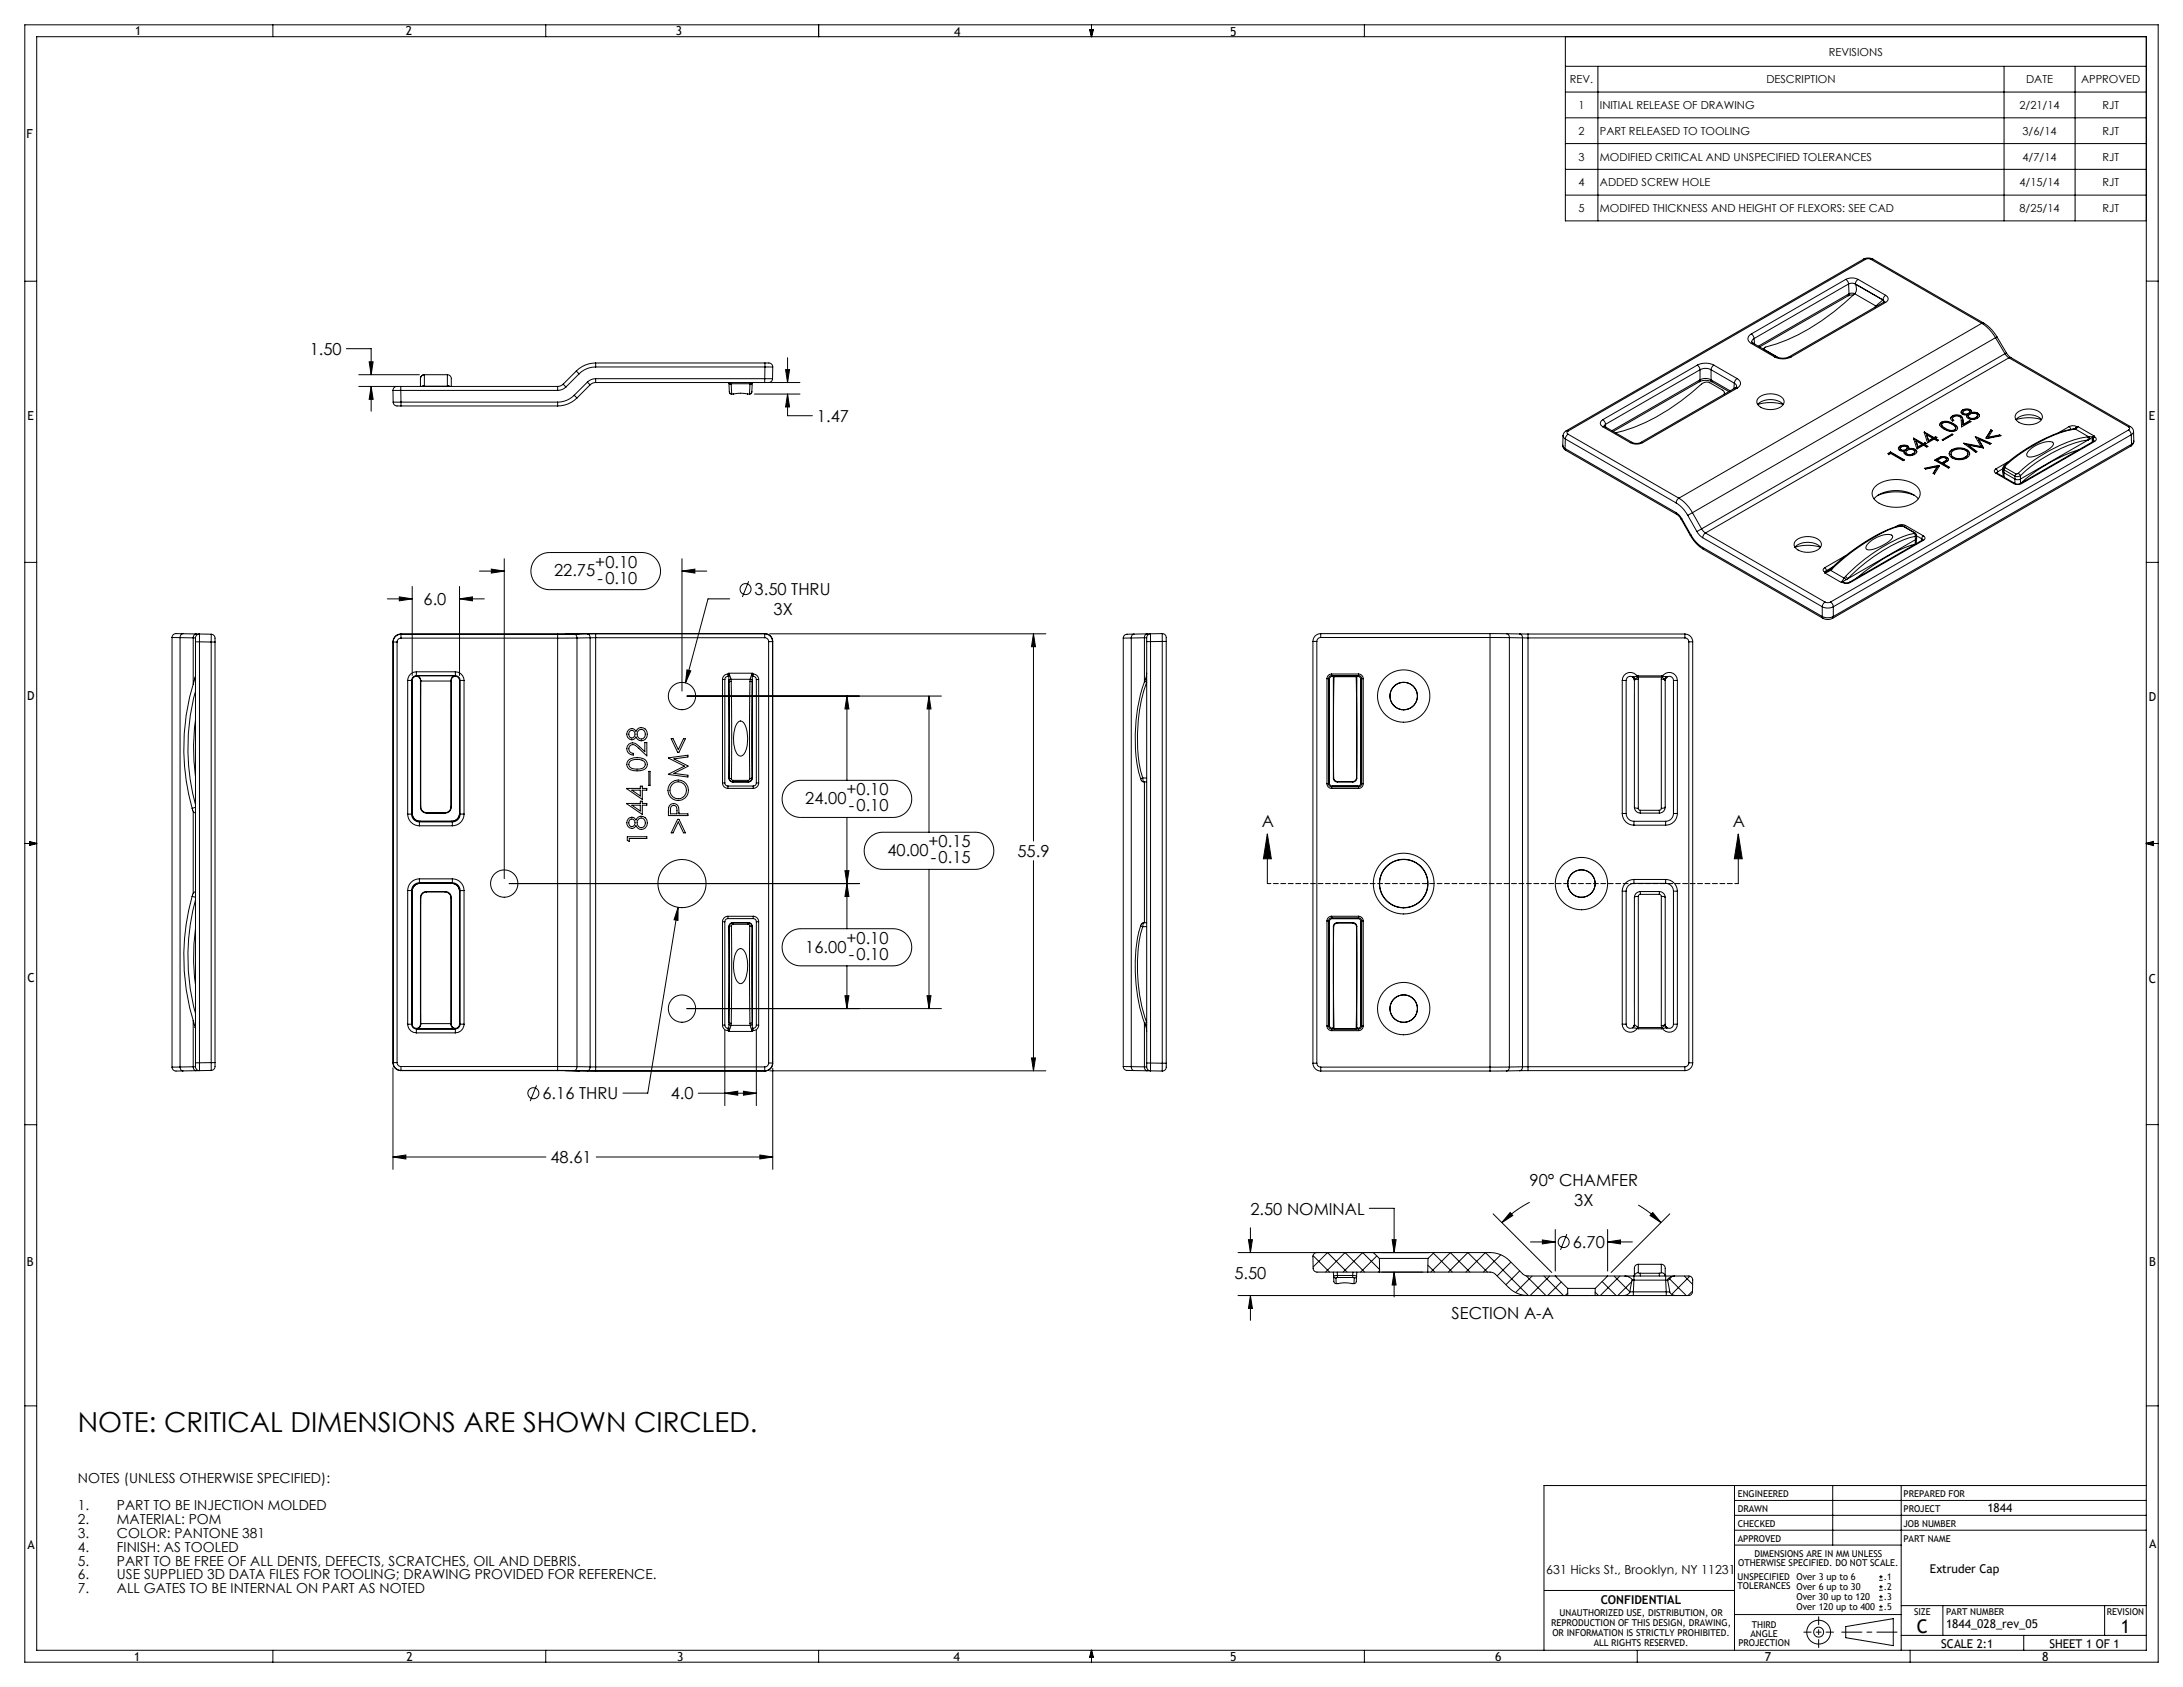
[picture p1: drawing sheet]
<svg xmlns="http://www.w3.org/2000/svg" width="559mm" height="432mm" viewBox="0 0 559 432" stroke-linecap="round" stroke-linejoin="round" font-family="sans-serif">
<defs><g id="words">
<text font-size="7.1" x="19.9" y="366.6">NOTE: CRITICAL DIMENSIONS ARE SHOWN CIRCLED.</text>
<g font-size="4.8">
<text x="490.7" y="417.9">C</text>
<text x="542.9" y="417.9">1</text>
</g>
<g font-size="4.2">
<text x="79.3" y="90.8">1.50</text>
<text x="209.1" y="108">1.47</text>
<text x="141.8" y="147.5">22.75</text>
<text x="152.4" y="145.3">+0.10</text>
<text x="153" y="149.4">-0.10</text>
<text x="108.4" y="154.9">6.0</text>
<text x="193.2" y="152.3">3.50 THRU</text>
<text x="198" y="157.4">3X</text>
<text x="216.7" y="203.6">+0.10</text>
<text x="206.1" y="205.8">24.00</text>
<text x="217.3" y="207.7">-0.10</text>
<text x="323" y="211.7">A</text>
<text x="443.6" y="211.7">A</text>
<text x="227.1" y="219.1">40.00</text>
<text x="237.7" y="216.9">+0.15</text>
<text x="238.3" y="221">-0.15</text>
<text x="260.4" y="219.4">55.9</text>
<text x="206.1" y="243.8">16.00</text>
<text x="216.7" y="241.5">+0.10</text>
<text x="217.3" y="245.7">-0.10</text>
<text x="138.9" y="281.4">6.16 THRU</text>
<text x="171.7" y="281.4">4.0</text>
<text x="140.9" y="297.7">48.61</text>
<text x="391.5" y="303.6">90° CHAMFER</text>
<text x="320.1" y="310.9">2.50 NOMINAL</text>
<text x="403" y="308.6">3X</text>
<text x="402.6" y="319.5">6.70</text>
<text x="316" y="327.3">5.50</text>
<text x="371.6" y="337.7">SECTION A-A</text>
</g>
<g font-size="3.5">
<text x="19.9" y="379.5">NOTES (UNLESS OTHERWISE SPECIFIED):</text>
<text x="19.9" y="386.6">1.</text>
<text x="29.9" y="386.6">PART TO BE INJECTION MOLDED</text>
<text x="19.9" y="390.1">2.</text>
<text x="19.9" y="393.6">3.</text>
<text x="29.9" y="390.1">MATERIAL: POM</text>
<text x="29.9" y="393.6">COLOR: PANTONE 381</text>
<text x="19.9" y="397.2">4.</text>
<text x="19.9" y="400.7">5.</text>
<text x="29.9" y="397.2">FINISH: AS TOOLED</text>
<text x="29.9" y="400.7">PART TO BE FREE OF ALL DENTS, DEFECTS, SCRATCHES, OIL AND DEBRIS.</text>
<text x="19.9" y="404.2">6.</text>
<text x="19.9" y="407.8">7.</text>
<text x="29.9" y="404.2">USE SUPPLIED 3D DATA FILES FOR TOOLING; DRAWING PROVIDED FOR REFERENCE.</text>
<text x="29.9" y="407.8">ALL GATES TO BE INTERNAL ON PART AS NOTED</text>
</g>
<g font-size="3.2">
<text x="34.6" y="9.1">1</text>
<text x="103.8" y="9.1">2</text>
<text x="173" y="9">3</text>
<text x="244.3" y="9.2">4</text>
<text x="314.9" y="9.1">5</text>
<text x="6.8" y="35.2">F</text>
<text x="7" y="107.6">E</text>
<text x="550" y="107.6">E</text>
<text x="6.9" y="179.3">D</text>
<text x="550" y="179.5">D</text>
<text x="7" y="251.3">C</text>
<text x="550.1" y="251.5">C</text>
<text x="550.1" y="324">B</text>
<text x="6.9" y="324">B</text>
<text x="7" y="396.4">A</text>
<text x="550.2" y="396.3">A</text>
<text x="395.8" y="402.8">631 Hicks St., Brooklyn, NY 11231</text>
<text x="34.4" y="425.2">1</text>
<text x="104" y="425.2">2</text>
<text x="173.3" y="425.2">3</text>
<text x="244" y="425.2">4</text>
<text x="314.9" y="425.2">5</text>
<text x="382.7" y="425.2">6</text>
<text x="451.8" y="425.2">7</text>
<text x="522.8" y="425.2">8</text>
</g>
<g font-size="3.1">
<text x="508.7" y="386.9">1844</text>
<text x="494" y="402.7">Extruder Cap</text>
<text x="409.7" y="410.5">CONFIDENTIAL</text>
<text x="498.1" y="416.6">1844_028_rev_05</text>
<text x="496.9" y="421.7">SCALE 2:1</text>
<text x="524.6" y="421.7">SHEET 1 OF 1</text>
</g>
<g font-size="2.8">
<text x="468.1" y="14.2">REVISIONS</text>
<text x="401.9" y="21.3">REV.</text>
<text x="452.2" y="21.3">DESCRIPTION</text>
<text x="518.6" y="21.3">DATE</text>
<text x="532.7" y="21.3">APPROVED</text>
<text x="404.1" y="27.9">1</text>
<text x="409.5" y="27.9">INITIAL RELEASE OF DRAWING</text>
<text x="516.9" y="27.9">2/21/14</text>
<text x="538.2" y="27.9">RJT</text>
<text x="404.1" y="34.5">2</text>
<text x="409.5" y="34.5">PART RELEASED TO TOOLING</text>
<text x="517.7" y="34.5">3/6/14</text>
<text x="538.2" y="34.5">RJT</text>
<text x="404.1" y="41.1">3</text>
<text x="409.5" y="41.1">MODIFIED CRITICAL AND UNSPECIFIED TOLERANCES</text>
<text x="517.7" y="41.1">4/7/14</text>
<text x="538.2" y="41.1">RJT</text>
<text x="404.1" y="47.7">4</text>
<text x="409.5" y="47.7">ADDED SCREW HOLE</text>
<text x="516.9" y="47.7">4/15/14</text>
<text x="538.2" y="47.7">RJT</text>
<text x="404.1" y="54.3">5</text>
<text x="409.5" y="54.3">MODIFED THICKNESS AND HEIGHT OF FLEXORS: SEE CAD</text>
<text x="516.9" y="54.3">8/25/14</text>
<text x="538.2" y="54.3">RJT</text>
</g>
<g font-size="2.4">
<text x="444.8" y="383.2">ENGINEERED</text>
<text x="487.3" y="383.2">PREPARED FOR</text>
<text x="444.8" y="387">DRAWN</text>
<text x="487.3" y="386.9">PROJECT</text>
<text x="444.8" y="394.6">APPROVED</text>
<text x="444.8" y="390.8">CHECKED</text>
<text x="487.2" y="394.6">PART NAME</text>
<text x="487.2" y="390.8">JOB NUMBER</text>
<text x="444.9" y="400.9">OTHERWISE SPECIFIED. DO NOT SCALE.</text>
<text x="449.1" y="398.6">DIMENSIONS ARE IN MM UNLESS</text>
<text x="444.8" y="404.4">UNSPECIFIED</text>
<text x="444.8" y="406.7">TOLERANCES Over 6 up to 30</text>
<text x="459.9" y="404.5">Over 3 up to 6</text>
<text x="482.2" y="404.5">.1</text>
<text x="482.2" y="407">.2</text>
<text x="399.2" y="413.6">UNAUTHORIZED USE, DISTRIBUTION, OR</text>
<text x="459.9" y="409.6">Over 30 up to 120</text>
<text x="459.9" y="412.1">Over 120 up to 400</text>
<text x="482.2" y="409.6">.3</text>
<text x="482.2" y="412.1">.5</text>
<text x="490" y="413.4">SIZE</text>
<text x="498.1" y="413.4">PART NUMBER</text>
<text x="539.3" y="413.4">REVISION</text>
<text x="397.1" y="416.1">REPRODUCTION OF THIS DESIGN, DRAWING,</text>
<text x="397.4" y="418.7">OR INFORMATION IS STRICTLY PROHIBITED.</text>
<text x="448.1" y="418.9">ANGLE</text>
<text x="448.4" y="416.6">THIRD</text>
<text x="408" y="421.2">ALL RIGHTS RESERVED.</text>
<text x="445" y="421.2">PROJECTION</text>
</g>
</g></defs>
<g fill="none" stroke="#000" stroke-width=".26">
<path d="M6.3 6.4h546.1v419h-546.1zM9.4 9.4h540v413h-540zM69.8 6.4v3M139.7 6.4v3M209.5 6.4v3M278.9 7.6h1l-.5 1.8zM279.1 7.6l.3 1.8M279.4 6.4v3M279.7 7.6l-.3 1.8M349.2 6.4v3M400.7 9.4v47.1h148.7M400.7 17h148.7"/>
<path d="M409 17v39.5M513 17v39.5M531.2 17v39.5M400.7 30.2h148.7M400.7 36.8h148.7M400.7 23.6h148.7M400.7 43.3h148.7M400.7 49.9h148.7M6.3 72h3.1M472.5 71.5a3.4 3.4 0 0 1 3.1 0M472.5 71.5l.5 .5 .2 .7M472.5 71.5l-24.2 14"/>
<path d="M473.1 75.7l-22.7 13.1M473.2 72.7l1-.2 .7 .2M473.2 72.7l-24.2 14M473.2 72.7l.1 2.5M473.3 75.2l-.2 .5M473.3 75.2l-23.2 13.4M474.4 75.5l-1.3 .2M474.8 75.2a52.8 52.8 0 0 1-23.1 13.8l-.1 .3 .4 .4M474.8 75.2l5.4 3.1M474.8 75.2l-.9-.2-.6 .2M474.9 72.7l.1 .3a2.04 2.04 0 0 1-.2 2.2M474.9 72.7l7.1 4.1"/>
<path d="M475.6 71.5l-.5 .5-.2 .7M475.6 71.5l7.1 4.1M477 66.3l1.4-.3 1 .3M477 66.3l.5 .1M477 66.3l-76.1 44M477.5 66.4l.7-.2 .7 .2M477.5 66.4l-76.1 43.9M478.9 66.4l28.4 16.4M479.4 66.3l-.5 .1M479.4 66.3l28.4 16.4M480.2 78.3l-.4 .4M480.3 78.2l-.1 .1"/>
<path d="M480.3 78.2v.2M482 76.8l-1.7 1.4M482 76.8l.3 .5M482.2 77.3l-24.2 14M482.2 77.3l.5 .1M482.4 77.2l-.2 .1M482.7 75.6l.4 .3a.93 .93 0 0 1-.4 1.5M482.7 75.6l-.5 .5-.2 .7M482.7 77.4l-24.2 14M549.4 72h3M88.7 89.2h6.3v6.7M91.8 95.9h15.6"/>
<path d="M91.8 98.9h9.5M94.5 92.6h1l-.5 3.3zM95 98.9l.5 3.3h-1zM95 98.9v6.4M100.6 99.9h2M100.6 99.9v3M102.6 98.9h-.9a1.01 1.01 0 0 0-1.1 1M102.6 98.9v1M102.6 98.9h40.1M102.6 99.9v3M102.6 99.9h40.1M108.4 98.9h-.1"/>
<path d="M108.4 98.9h-.3M108.6 98.9h-.2M108.6 98.9h.1M108.6 98.9h6M108.6 95.9a1.08 1.08 0 0 0-1 1.2v1.8M108.6 95.9v2.8M108.6 95.9l5.9 .1v2.7M108.6 98.7l-.6 .2M108.6 98.7v.2M114.5 95.9a1 1 0 0 1 1 1M114.5 98.7l.6 .2M114.5 98.7l.1 .2"/>
<path d="M114.6 98.9h.1M114.7 98.9h.1M114.7 98.9h.3M115.5 97v1.9M142.7 98.9v1M144.2 98.3l.7 .7M144.2 98.3l-.7 .5-.8 .1M144.9 99a3 3 0 0 1-2.2 .9M147.5 95l.7 .7M147.5 95l-3.3 3.3M148.2 95.7l-3.3 3.3M150.4 97.8l.7 .7"/>
<path d="M150.4 97.8l-3.4 3.4M151.1 98.5l-3.4 3.4M152.5 92.9a7 7 0 0 0-5 2.1M152.5 92.9v1M152.5 93.9a6 6 0 0 0-4.3 1.8M152.5 96.9a3 3 0 0 0-2.1 .9M152.5 96.9v1M152.5 97.9l-.8 .2-.6 .4M152.5 97.9h43.3M152.5 92.9h43.3M152.5 93.9h43.3M152.5 96.9h43.3"/>
<path d="M186.6 97.9l.1 2.5 .6 .5M186.6 97.9l.5 .3M186.6 97.9l.2 .4 .4 .1M186.6 97.9h.1M187.1 98.2l.1 .2M187.1 98.2h4.9M187.2 98.4l.1 2.4M192 98.4l-.1 2.4M192 98.2v.2M192.6 97.9l-.2 2.5-.5 .5M192.6 97.9l-.6 .3M192.6 97.9l-.2 .4-.4 .1"/>
<path d="M192.6 97.9h.1M195.8 96.9h2M195.8 96.9v1M195.8 92.9h.9a1.01 1.01 0 0 1 1.1 1M195.8 93.9h2M195.8 92.9v1M195.8 93.9v3M197 97.9h7.8M197.8 96.9a1.59 1.59 0 0 1-2 1M197.8 93.9v3M201.1 94.6h1l-.5 3.3zM201.6 91.6v6.3"/>
<path d="M434.5 93.5a4.7 4.7 0 0 1 4.2 0M434.5 93.5l.5 .5 .2 .6M434.5 93.5l-24.2 13.9M435 97.7a3.7 3.7 0 0 1 3.2 0M435 97.7l-22.1 12.7M435.2 94.6a2.97 2.97 0 0 1 2.8 0M435.2 97.2a2.98 2.98 0 0 1 2.8 0M435.2 97.2l-.2 .5M435.2 94.6l-24.2 14M435.2 94.6v2.6M435.2 97.2l-22.6 13M438 97.2l.2 .5"/>
<path d="M438 94.6l6 3.5M438 94.6v2.6M438 97.2l4.9 2.8M438.2 97.7l4.3 2.5M438.7 93.5l-.5 .5-.2 .6M438.7 93.5l6 3.4M444 98.1a.62 .62 0 0 1 .6 .5 .62 .62 0 0 1-.4 .7M444 98.1l-.2 1.4M444.2 99.3h.5M444.2 99.3l-24.2 14M444.7 96.9a1.29 1.29 0 0 1 .8 1.2 1.29 1.29 0 0 1-.8 1.2M444.7 96.9l-.5 .5-.2 .7"/>
<path d="M444.7 99.3l-24.2 14M448.3 85.5a1.29 1.29 0 0 0-.9 1.2 1.29 1.29 0 0 0 .9 1.2M448.3 85.5l.5 .5 .2 .7M448.3 87.9l6 3.5M448.8 87.9h-.5M448.8 87.9l6.2 3.5M449 86.7a.62 .62 0 0 0-.6 .5 .62 .62 0 0 0 .4 .7M449 86.7l.1 1.4M451.5 89.2v.2M452 89.7h.1M454.3 91.4a4.7 4.7 0 0 0 4.2 0M458 91.3a5 5 0 0 1-3.6 0l-.1 .1"/>
<path d="M458 91.3l.5 .1M507.3 82.8l1.9 1.5 1.6 2.1M507.3 82.8l-77.5 44.7M507.8 82.7l1.7 1.3 1.7 2.2M507.8 82.7l-.5 .1M510.8 86.4l2.4 4.1M510.8 86.4l-77.6 44.8M511.2 86.2l-.4 .2M511.2 86.2l2.4 4.1M513.2 90.5l1 1.1M513.2 90.5l-77.6 44.9M513.6 90.3l1.1 1.2"/>
<path d="M513.6 90.3l-.4 .2M514.2 91.6l30.6 17.7M514.2 91.6l-77.6 44.8M514.7 91.5l-.5 .1M514.7 91.5l30.6 17.7M100.6 102.9h2M100.6 102.9a1.59 1.59 0 0 0 2 1M102.6 102.9v1M102.6 102.9h40.1M102.6 103.9h40.1M142.7 102.9v1M147 101.2a6 6 0 0 1-4.3 1.7"/>
<path d="M147 101.2l.7 .7M147.7 101.9a7 7 0 0 1-5 2M187.3 100.9l2.3-.2 2.3 .2M193.1 100.9h11.7M201.6 100.9l.5 3.3h-1zM201.6 100.9v5.5h6.3M400 114l.2 .4 .4 .4M400 114l.2 .7 .6 .6M400.1 111.5l-.1 2.5M400.6 114.8l.2 .5M400.6 114.8l28.4 16.4M400.7 112.4l-.1 2.4"/>
<path d="M400.7 112.4l28.3 16.3M400.8 115.3l28.4 16.4M400.9 110.3a1.14 1.14 0 0 0-.8 1 1.14 1.14 0 0 0 .6 1.1M400.9 110.3h.5M401.4 111.1l-.5 .6-.2 .7M401.4 110.3a.43 .43 0 0 0-.3 .4 .43 .43 0 0 0 .3 .4M401.4 111.1l28.4 16.4M410.3 107.4a.96 .96 0 0 0-.7 .9 .96 .96 0 0 0 .7 .9M410.3 107.4l.5 .5 .2 .7M410.3 109.2l7 4.1M410.6 109.1l.2 .1M410.8 109.2h-.5"/>
<path d="M410.8 109.2l7 4.1M411 108.6l-.4 .5M411 108.6v.7M417.3 113.3a3.5 3.5 0 0 0 3.2 0M417.8 113.3h-.5M420 113.3a2.47 2.47 0 0 1-2.2 0M420 113.3h.5M441.3 100.9a.81 .81 0 0 0-.3-1l-3.3-1.9a1.94 1.94 0 0 0-2.2 .3 49.5 49.5 0 0 1-22 12.5M441.4 100.5v.4M450 102a4.7 4.7 0 0 1 6.6 .3 1.94 1.94 0 0 1-1.9 2.4 4.4 4.4 0 0 1-4.9-1.4 1.26 1.26 0 0 1 .2-1.3zM450.2 103.2a5 5 0 0 1 6.3 .3 10.8 10.8 0 0 0-6.6 0zM483.3 116.1l.6-.4 3.6 2-.3 .2-3.2-1.8-.5 .3z"/>
<path d="M483.9 115.8l-.5 .4M483.9 115.8l3.4 2M483.9 115.7v.1M486.4 114.2l-.5 .4a1.12 1.12 0 0 0 1.6 .8M486.4 114.3l-.4 .5M486.4 114.8l.2 .5M486.4 114.2v.1M486.6 115.1v.2M487.5 115.4l-.1 .5a1.89 1.89 0 0 0 3.2-.3M487.5 115.4l-.1 .6M487.8 115.8l.3 .6M487.9 115.2l-.6 .2-.7-.1"/>
<path d="M487.9 115l-.6 .2-.7-.1M487.9 115l.3-.4a.98 .98 0 0 0-1-.4 .98 .98 0 0 0-.8 .8l.2 .1M487.9 115v.2M488.1 116.2v.2M488.2 114.6l-.3 .6M488.3 114.1l.3 .4-.1 .3M488.3 114.1a2.12 2.12 0 0 0-1.9 .1M488.3 114.3a2.12 2.12 0 0 0-1.9 0M488.3 114.3l.3 .3M488.3 114.1v.2M488.5 114.8h1l.7 .2M488.5 114.8v.2l1-.1 .7 .2"/>
<path d="M489.7 116.3a1.72 1.72 0 0 1-1.6 .1M489.7 116.1a1.72 1.72 0 0 1-1.6 .1M489.7 116.1l.4-.5a1.35 1.35 0 0 0-2.3 .2l.3 .4M489.7 116.1v.2M489.9 112.2l.8 2.7 1.7-.9 .8 .4 .3-.2-.8-.4M489.9 112.2l2.4 1.4M489.9 112.3h.1M489.9 112.3l2.4 1.4M489.9 112.2v.1M490.1 115.6l-.1 .4-.3 .3M490.2 115l.4 .6M490.2 115.1l.4 .6v-.1"/>
<path d="M490.2 115v.1M490.5 112.9l1.5 .8M490.5 112.9l.5 1.6M490.5 112.9l.5 1.5M491 114.4v.1M492 113.7l-1 .7M492 113.7v.2l-1 .6M492.3 113.6v.1M492.6 110.6l.8 2.8 1.7-1 .8 .5 .3-.2-.8-.5M492.6 110.6l2.5 1.4M492.6 110.7v.1M492.6 110.7l2.5 1.5"/>
<path d="M492.6 110.6v.1M492.7 113.8l.7 .5M492.7 113.3l-.4 .3M492.7 113.3l.4 .2-.4 .3M492.7 113.5l-.4 .2M492.7 113.5l.3 .1M492.7 113.3v.2M493.2 111.3l1.5 .9M493.2 111.3l.5 1.6M493.2 111.3l.5 1.5M493.7 112.8v.1M494.7 112.2v.1l-1 .6"/>
<path d="M494.7 112.2l-1 .6M495.1 112v.2M495.4 112.2l.7 .6M495.5 111.8l.3 .2-.4 .2M495.5 111.8l-.4 .2M495.5 111.9l-.4 .3M495.5 111.9l.2 .2M495.5 111.8v.1M495.9 119.5l-1 1.7M495.9 117.8l.6-.4a.97 .97 0 0 1 1.7 .3l-.5 .4M495.9 117.8l1.2 .7M495.9 117.8v.2l1.2 .6"/>
<path d="M495.9 117.4l-.7 .4 3.6 2 .3-.2-1.7-.9M495.9 117.4v.1M495.9 117.5l-.5 .4M496.2 119.1l.3 .2-1.3 2.1-.4-.2 1.1-1.7M496.2 119.1l-3.6 .8 .3 .2 3-.6M496.2 119.3l-3.4 .7M496.2 119.3l.2 .1M496.2 119.1v.2M496.8 116.9l.9-.1 .6 .3M496.8 116.9l-.9 .5M496.8 117.1l-.9 .4M496.8 117.1l.9-.1 .6 .2"/>
<path d="M496.8 116.9v.2M497 108.1l.7-.3a3.7 3.7 0 0 1 2.3 .6M497 108.1a.64 .64 0 0 0-.4 .9 3.3 3.3 0 0 0 4.3 1l.2-.2a1.25 1.25 0 0 0-1.1-1.4M497 108.2l-.5 .6M497 108.2l.7-.2a3.7 3.7 0 0 1 2.3 .6M497 108.1v.1M497 108.7v.2M497 108.9a1.14 1.14 0 0 0 1 .9M497.1 118.5v.1M497.1 112.6l2.6-1.5 .2 .1-2.5 1.5zM497.4 118.7v.1l1.5 .9M497.7 118.3l-.6 .3"/>
<path d="M497.7 118.1l-.6 .4M497.7 118.1v.2M498 109.8l1.4 .5 .9-.1M498 109.6l1.4 .6 .9-.2M498 109.6a1.1 1.1 0 0 1-1-1 1.86 1.86 0 0 1 2.7 0 1.02 1.02 0 0 1 .9 1.2l-.3 .2M498 109.6v.2M498.3 117.6l-.1 .3-.5 .4M498.3 117.1l.5 .5a1.69 1.69 0 0 1-1.4 1.1M498.3 117.2l.4 .5M498.3 117.1v.1M499.4 116.2v.2M499.4 116.4l.2 .5 .4 .3"/>
<path d="M499.7 111.1v.2M499.7 111.3l-2.4 1.4M499.7 111.3h.1M499.7 115.3l-.5 .4-.2 .4M499.7 115.1v.2M499.8 107.1v.2M499.8 106.4l-.5 .6 .1 .4 .4 .4 .3-.2-.3-.4a1.16 1.16 0 0 1 1.3-.7 1.16 1.16 0 0 1 .9 1.1l.1 1.7 2.4-1.4-.3-.2M499.8 106.6l-.5 .5M499.8 106.4v.2M499.8 107.3l.2 .4M500 117v.2M500 108.6l.6 .4 .5 .6"/>
<path d="M500 108.4v.2M500.3 110v.2M500.6 109.5l-.3 .7M501.9 106.4l.3 .3 .3 .9M501.9 106.4a2.29 2.29 0 0 0-2.1 0M501.9 106.6a2.29 2.29 0 0 0-2.1 0M501.9 106.6l.3 .3 .3 .8v-.1M501.9 106.4v.2M502.4 104.9l-.4 .5a1.12 1.12 0 0 0 1.6 .8M502.4 105.1l-.4 .4M502.4 104.9v.2M502.4 105.5v.3"/>
<path d="M502.4 105.7l.2 .3M502.5 107.6v1.2M502.6 105.8v.2M502.7 113.4l3 2.4 .4-.2-2.3-1.7M502.7 113.4l4.4 .9M502.7 113.4v.1M502.9 113.6l4.2 .8v-.1M503.1 117.2a3.3 3.3 0 0 1-3.1 0M503.1 117a3.3 3.3 0 0 1-3.1 0M503.1 117a.92 .92 0 0 0 .4-1.4 2.86 2.86 0 0 0-4 .3l.1 .8 .4 .3M503.1 117v.2M503.4 115.1a1.1 1.1 0 0 1 .6 1.7 3.5 3.5 0 0 1-5-.3l-.1-.5 .3-.5 .5-.4"/>
<path d="M503.4 115.1a4 4 0 0 0-3.7 0M503.4 115.2a4 4 0 0 0-3.7 .1M503.4 115.2l.5 .4 .3 .7M503.4 115.1v.1M503.6 106.2l-.2 .4a1.89 1.89 0 0 0 3.3-.3M503.6 106.2l-.1 .5M503.7 116.1a1.07 1.07 0 0 1-.6 1.1M503.8 113.9l3.9 .8M503.8 113.9l2.1 1.8M503.9 106.5v.2M503.9 106.7l.3 .4M503.9 105.9l-.5 .2-.8-.1"/>
<path d="M503.9 105.8l-.5 .1-.8-.1M503.9 105.8l.3-.4a.98 .98 0 0 0-1-.5 .98 .98 0 0 0-.7 .8l.1 .1M503.9 105.8v.1M504.2 107.7l-1.7 .9v.2M504.2 107.8l-1.7 1M504.2 107.8l.2 .2M504.2 107.7v.1M504.2 106.9v.2M504.2 105.3l-.3 .6M504.4 104.9l.3 .3-.1 .4M504.4 104.9a2.12 2.12 0 0 0-2 0M504.4 105a2.12 2.12 0 0 0-2 .1"/>
<path d="M504.4 105l.2 .4M504.4 104.9v.1M504.6 105.6l1-.1 .6 .2M504.6 105.6v.1h1l.6 .2M505.7 111.7l4 1.8-.3 .2-2.9-1.3M505.7 111.7l1.4 2.6M505.7 111.7v.1M505.7 111.9l3.8 1.7M505.8 107a1.72 1.72 0 0 1-1.6 .1M505.8 106.9a1.72 1.72 0 0 1-1.6 0M505.8 106.9l.4-.6a1.35 1.35 0 0 0-2.3 .2l.3 .4M505.8 106.9v.1"/>
<path d="M506.2 106.3l-.1 .5-.3 .2M506.2 105.7l.5 .6M506.2 105.9l.5 .6v-.2M506.2 105.7v.2M506.5 112.4l1.2 2.3M509.6 110l.4 .2-1.1 1.7M509.6 110l-1.2 2.1 .2 .2 3.6-.8-.3-.2M509.6 110.2l.3 .1M509.6 110.2l-1.2 2M509.6 110v.2M511.9 111.3l-3 .6M511.9 111.5l.1 .1"/>
<path d="M511.9 111.5l-3 .6v-.2M511.9 111.3v.2M512.7 120l-1.4 .8M512.7 119.8v.9l.2 .3M512.7 119.8l.3 .5M513 119.2h.3M513 119.2l-.3 .6M513.3 119.7l-.3 .6M513.3 119.7l2.7 1.6M513.3 119.2v.5M514.2 118.1l-3.3 1.9M516 107.4a11.1 11.1 0 0 1 6.6 0 4.9 4.9 0 0 0-6.6 0"/>
<path d="M516.1 105.8a4.7 4.7 0 0 1 6.6 .4 1.94 1.94 0 0 1-1.9 2.3 4.4 4.4 0 0 1-4.9-1.3 1.26 1.26 0 0 1 .2-1.4zM519.2 115.5a6.7 6.7 0 0 1 6.2-2.3l.2 .6a8.9 8.9 0 0 1-6.4 3.1 .57 .57 0 0 1-.4-.8zM529.6 109.2a2.18 2.18 0 0 1 2 0M529.6 109.2l.5 .8M529.6 109.2l-2.7 1.6M530.6 109.8l.3 .1M530.7 109.8a39.1 39.1 0 0 0-17.7 9.4M530.9 109.9a38.2 38.2 0 0 0-17.6 9.3M530.9 109.8h.3M530.9 109.8h-.3M531 109.7l-.1 .1M531.2 109.8l-.3 .1"/>
<path d="M531.2 109.8l3.5 2M531.6 109.2l-.3 .4M531.6 109.2l.2 .1M531.9 109.2l-.7 .6M531.9 109.2l4.3 2.5M531.9 109.2l-.8 .5M532.1 115.1a42.5 42.5 0 0 0-14.9 8.7M534.3 111.8a36.2 36.2 0 0 0-17.7 9.4M534.3 111.8l.3 .8M534.6 112.6a35.7 35.7 0 0 0-17.4 9.1M534.6 112.6l-17.6 10.1h-1.1l-3-1.7M534.7 111.8h-.4"/>
<path d="M534.7 111.8l.2 .6M534.9 112.4l-.3 .2M535.6 112.5v.6M535.6 112.5l.2 .1M535.8 112.6l.2 .3-.1 .1M535.8 112.6v.4M535.9 113h.3M535.9 113l-18.7 10.8M536 111.7l-.4 .8M536 111.7l.2 .1M536 111.7l-1.1 .7M536.2 111.7l-1.5 .1"/>
<path d="M536.2 111.7h-.2M536.2 111.8a.6 .6 0 0 1 .4 .6 .6 .6 0 0 1-.4 .6M536.2 111.8l-.4 .8M536.2 113l-18.7 10.8M544.8 109.3a.43 .43 0 0 1 .3 .4 .43 .43 0 0 1-.3 .4M544.8 110.1l.5 .5 .3 .7M544.8 110.1l-76.2 44M545.3 109.2l-.5 .1M545.3 109.2l.6 .5 .2 .8M545.4 114.2l-76.3 44.1M545.6 111.3l-76.3 44M545.6 111.3v2.4"/>
<path d="M545.6 113.7l-.2 .5M545.6 113.7l-76.3 44.1M546.1 110.4l.1 2.5M546.1 110.4l-.1 .5-.4 .4M546.2 112.9l-.1 .6-.7 .7M546.2 112.9l-.1 .4-.5 .4M429 131.2l.8 .7 .7 .9M429 131.2l.2 .5M429 128.7l1.7 1.3 1.3 1.9M429.2 131.7l1.1 1.2M429.8 127.5l1.8 1.5 1.6 2.2M429.8 127.5l-.5 .5-.3 .7"/>
<path d="M430.3 132.9l2.4 4.1M430.5 132.8l-.2 .1M430.5 132.8l2.3 4.1M432 131.9l2.4 4.1M432.7 137l1.6 2.3 1.7 1.3M432.8 136.9l1.4 1.9 1.6 1.3M432.8 136.9l-.1 .1M433.2 131.2l-1.2 .7M433.2 131.2l2.4 4.2M434.4 136l.6 1 .9 .6M435.6 135.4l-1.2 .6M435.6 135.4l1 1"/>
<path d="M435.9 137.6l30.6 17.7M436.6 136.4l-.5 .5-.2 .7M436.6 136.4l30.6 17.7M459.6 138.5a4.7 4.7 0 0 1 6.5 .3 1.94 1.94 0 0 1-1.9 2.4 4.4 4.4 0 0 1-4.8-1.3 1.26 1.26 0 0 1 .2-1.4zM459.8 139.7a5 5 0 0 1 6.2 .4 10.8 10.8 0 0 0-6.5 0zM478.6 138.7a6.1 6.1 0 0 1 5.6-1.7l.2 .1a.8 .8 0 0 1-.3 1 8.5 8.5 0 0 1-6.2 2.5 .76 .76 0 0 1 .1-1.2zM479.7 127.7a8.8 8.8 0 0 1 9.8-1.2l1.5 1.2M480 124.5a8.9 8.9 0 0 1 10.7 0 2.56 2.56 0 0 1-1 4.3 9.1 9.1 0 0 1-9.7-.7 2.33 2.33 0 0 1 0-3.6zM480.7 126.8a12.5 12.5 0 0 1 9.4 0M485.8 134.5a2.18 2.18 0 0 1 2 0M485.8 134.5l.2 .2M485.8 134.5l-.6 .4"/>
<path d="M486.4 134.6h.3M486.4 134.6a39.7 39.7 0 0 0-15.5 8.9l-2.2 2.1M486.4 134.6l1 .2M486.7 134.6l.5 .1M486.7 134.6a34.1 34.1 0 0 0-12.7 6.7l-5 4.3M487.2 134.7l.2 .1M487.2 134.7l2.8 1.6M487.4 134.8l2.7 1.6M487.8 134.5l-.3 .3M487.8 134.5l4.5 2.7M489.3 139.6l.2 .1M489.4 139.5l.2 .2"/>
<path d="M490 136.5a36.4 36.4 0 0 0-14.7 8.3l-2.9 2.8M490 136.5l.2 .8M490 136.3v.2M490 136.3l.1 .1M490.1 136.4l.4 .5M490.2 137.3a36.9 36.9 0 0 0-16.4 10l-.8 .9M490.2 137.3l.1 .8M490.3 138.1l-.1 1.2a39.4 39.4 0 0 0-14.9 8.7M490.3 138.1l-17.3 10.1M490.5 136.9l-.3 .4M490.5 136.9l.1 .9-.3 .3M490.6 137.1l1.3 .8"/>
<path d="M490.6 137.8l-.1 1.4M491.9 137.9l.3 .3M491.9 137.9l.1 .4M492 138.3h.3M492 138.3l-18.7 10.8M492.2 138.2l-.2 .1M492.3 137.2a.6 .6 0 0 1 .5 .5 .6 .6 0 0 1-.5 .6M492.3 137.2l-.4 .7M492.3 138.3l-18.7 10.8M510.9 120a.6 .6 0 0 0-.4 .6 .6 .6 0 0 0 .4 .5M510.9 120l.4 .8M510.9 121.1l4.6 2.7"/>
<path d="M511.1 121l.1 .1M511.2 121.1h-.3M511.2 121.1l4.6 2.7M511.3 120.8l-.2 .3M511.3 120.8v.4M512.7 120.6l.1 1.4M512.9 121l.2 1.2M513 120.3l2.8 1.6M513 120.3l-.1 .7M515.5 123.8a2.18 2.18 0 0 0 2 0M515.8 121.9v1.8M515.8 123.8h-.3"/>
<path d="M515.8 123.8l.6 .1 .8-.1M516 121.3l-.2 .6M516.6 121.2l.6 .5M516.6 121.2l-.6 .1M517.2 123.8h.3M517.2 121.7l-.6 .3-.8-.1M517.2 121.7v2M6.3 143.9h3.1M99.2 153.3h6.3M102.2 152.8l3.3 .5-3.3 .5zM105.5 150.1v22.8M117.6 153.3l3.3-.5v1z"/>
<path d="M117.6 153.3h6.4M117.6 150.1v22.8M122.7 146.2h6.4M125.8 145.7l3.3 .5-3.3 .5zM129.1 143v81.9M137.3 142.8l1.5-1 1.5-.4h24a4.8 4.8 0 0 1 4.8 4.8 4.8 4.8 0 0 1-4.8 4.7h-23.6a4.8 4.8 0 0 1-4.4-2.9 4.8 4.8 0 0 1 1-5.2zM174.6 146.2l3.3-.5v1zM174.6 143v33.9M174.6 146.2h6.3M186.8 153.3h-5.6l-5.7 21.5M191.6 148.8l-1.6 4M435.8 140.1l.2 .5"/>
<path d="M435.8 140.1l30.7 17.7M436 140.6l30.7 17.7M466.5 155.3a3.2 3.2 0 0 0 2.8 0M466.5 157.8a3.2 3.2 0 0 0 2.8 0M466.5 157.8l.2 .5M466.5 155.3v2.5M466.7 158.3l1 .3 1.4-.3M467.1 145.3a.6 .6 0 0 0-.4 .6 .6 .6 0 0 0 .4 .6M467.1 145.3l.4 .8M467.1 146.5l.1 .1M467.1 146.6l4.2 2.5M467.2 154.1l.7 .2 .7-.2"/>
<path d="M467.2 154.1l-.5 .5-.2 .7M467.2 146.6h-.1M467.3 146.3l.1 .1M467.4 146.4l-.3 .1M467.4 146.4v.1M467.5 146.1l-.2 .3M467.5 146.1v.3M468.4 145.9l-1.2 .7M468.4 145.9l.2 .1M468.6 154.1l.5 .5 .2 .7M468.6 146l-1.5 .6M468.6 146l3.4 2"/>
<path d="M468.7 145.5l-.3 .4M468.7 145.5l.3 .1M469 145.6l-.4 .4M469.2 145.1l-1.7 1M469.3 157.8l-.2 .5M469.3 155.3v2.5M471.5 149l.5 .1M471.5 149l-.2 .1M471.5 149l.2 .1M471.7 149.1a2.18 2.18 0 0 0 1.9 0M472 149.1l.5 .1 .8-.1M472 149.1h-.3"/>
<path d="M472 148l-.7 1.1M472 148l.6 .4M472.4 147.6l.6 .6M472.4 147.6l-.4 .4M472.5 142.2l-5.4 3.1M472.6 148.4l-1.1 .6M473 148.2l-.4 .2M473.3 149.1h.3M549.4 143.9h3M44 163.2h2.1M44 163.2v109.9M46.1 163.2l3.4 .1"/>
<path d="M46.1 163.2v109.9M46.8 162.2a.9 .9 0 0 0-.7 1M46.8 162.2h-1.3a1.13 1.13 0 0 0-1.5 1M46.8 162.2l3.4 .1M49.5 163.3h.5M49.5 163.3v11.8M49.8 173.8a57 57 0 0 0-.6 33.1M49.8 173.8l.2 .1M50 173.3h.1M50 173.3l-.2 .5M50 173.3v.3M50 163.3v1"/>
<path d="M50 164.3h1.1M50 173v.3M50 177a55 55 0 0 0 0 29M50 164.3v107.7M50.2 162.3a.9 .9 0 0 0-.7 1M50.2 162.3h.9M51.1 162.3a1 1 0 0 0-1.1 1M51.1 162.3v2M51.1 164.3v107.7M51.1 164.3h3M51.1 162.3h3M54.1 162.3v2"/>
<path d="M54.1 162.3a1.59 1.59 0 0 1 .9 2M54.1 164.3h.9M54.1 164.3v107.7M55 164.3v107.7M100.6 164.3v107.7M100.6 164.3h.1M100.6 164.3h1M101.6 164.3v107.7M102.6 162.3a2 2 0 0 0-2 2M102.6 162.3h.1M102.6 163.3a1 1 0 0 0-1 1M102.6 162.3v1"/>
<path d="M102.6 163.3h40.1M102.6 162.3h40.1M104.4 174.2h1M104.4 174.2v34.2M105.4 174.2v34.2M105.4 174.2h.1M105.5 174.2v34M106.6 171.9a2.22 2.22 0 0 0-2.2 2.3M106.6 171.9v1M106.6 172.9a1.22 1.22 0 0 0-1.2 1.3M106.6 172.9l.2 .1a1.21 1.21 0 0 1 .9 1.2M106.6 171.9h10"/>
<path d="M106.6 172.9h10M107.6 174.2v32.4M107.6 174.2a1.06 1.06 0 0 0-1-1.1 1.06 1.06 0 0 0-1.1 1.1M107.7 174.3v32.2M107.7 174.3h7.7M107.7 174.2h-.1M107.7 174.2v.1M115.4 174.2v.1M115.4 174.3v32.2M115.4 174.2h.1M115.5 174.2v32.4M115.5 174.2a1.06 1.06 0 0 1 1.1-1.1 1.06 1.06 0 0 1 1 1.1"/>
<path d="M116.6 171.9a2.22 2.22 0 0 1 2.2 2.3M116.6 172.9a1.22 1.22 0 0 1 1.2 1.3M116.6 171.9v1M116.6 172.9l-.2 .1a1.21 1.21 0 0 0-1 1.2M117.6 174.2v34M117.8 174.2h1M117.8 174.2v34.2M117.8 174.2h-.2M118.8 174.2v34.2M142.7 162.3v1M142.7 163.3v109.7M147 162.3h-4.3"/>
<path d="M147 162.3a.91 .91 0 0 1 .7 1M147.7 163.3h-5M147.7 163.3v109.7M148.2 162.2h.1M148.2 162.2l-45.6 .1M150.4 162.2a.91 .91 0 0 1 .7 1M150.4 162.2l-3.4 .1M151.1 163.2l-3.4 .1M151.1 163.2v109.9M152.5 162.2h-2.1M152.5 162.2v1M152.5 163.2h-1.4"/>
<path d="M152.5 162.2h43.3M152.5 163.2v109.9M152.5 163.2h43.3M175.8 171.5l1 .2-1.3 3.1zM175.8 178.2h65.2M184.9 173.9h.6M184.9 173.9v26.5M185.5 173.9v26.5M186.3 172.5a1.4 1.4 0 0 0-1.4 1.4M186.3 173.1a.8 .8 0 0 0-.8 .8M186.3 172.5v.6M186.3 173.1h.3"/>
<path d="M186.3 172.5h.3M186.6 172.3l.5 1.6M186.6 172.3v26.9M186.6 172.3h6M187.1 173.9l.1 .5M187.1 173.9l-.5 .2M187.1 173.9h4.9M187.2 174.4v24.9M187.2 174.4l-.6 .2v24.5M192 174.4l-.1 24.9M192 174.4l.6 .2-.1 24.5M192 173.9v.5"/>
<path d="M192 173.9l.6 .2M192.6 172.3l-.6 1.6M192.6 173.1h.2M192.6 172.3v26.9M192.6 172.5h.2M192.8 172.5a1.4 1.4 0 0 1 1.4 1.4M192.8 173.1a.8 .8 0 0 1 .8 .8M192.8 172.5v.6M193.6 173.9h.6M193.6 173.9v26.5M194.2 173.9v26.5M195.8 163.2a1 1 0 0 1 1 1"/>
<path d="M195.8 162.2v1M195.8 162.2a2 2 0 0 1 2 2M195.8 162.2h-47.6M195.8 162.2h.1M196.8 164.2h1M196.8 164.2v107.9M197 162.2h70.7M197.8 164.2v107.9M197.8 164.2h.1M216.8 178.2l.5 3.3h-1zM216.8 178.2v21.5M237.8 178.2l.5 3.3h-1z"/>
<path d="M237.8 178.2v34.8M264.5 162.2l.6 3.3h-1.1zM264.5 162.2v53.1M287.5 163.3v109.7M289.6 163.3h-2.1M289.6 163.3v109.7M290.3 162.3a.89 .89 0 0 0-.7 1M290.3 162.3h-1.3a1.14 1.14 0 0 0-1.5 1M292.9 163.2l-3.3 .1M292.9 163.2v11.4M293 174.4a42.6 42.6 0 0 0-1 24.9M293 174.4l.4 .2a45.7 45.7 0 0 0-1.4 22.7l.5 1.8"/>
<path d="M293.2 173.9l.3 .2M293.2 173.9l-.2 .5M293.5 163.2v1M293.5 164.2h1M293.5 172.3l-.3 1.6M293.5 163.2h-.6M293.5 164.2v107.9M293.6 162.2a.89 .89 0 0 0-.7 1M293.6 162.2l-3.3 .1M294.5 162.2v2M294.5 162.2a1 1 0 0 0-1 1M294.5 162.2h-.9"/>
<path d="M294.5 164.2v107.9M297.5 164.2h1M297.5 162.2a1.35 1.35 0 0 1 1 1.8v.2M297.5 162.2v2M297.5 164.2v107.9M297.5 162.2h-3M297.5 164.2h-3M298.5 164.2v107.9M336.1 164.2h1M336.1 164.2v107.9M337.1 164.2v107.9M338.1 163.2a1 1 0 0 0-1 1"/>
<path d="M338.1 162.2v1M338.1 162.2a2 2 0 0 0-2 2M338.1 162.2h43.3M338.1 163.2h43.3M339.7 173.7h.4M339.7 173.7v26.9M340.1 173.7v26.9M340.1 173.7l.2 .2M340.3 173.9v26.5M340.3 173.9h.1M340.9 172.5a1.2 1.2 0 0 0-1.2 1.2M340.9 172.5v.4"/>
<path d="M340.9 172.9a.8 .8 0 0 0-.8 .8M340.9 172.5h6.9M340.9 172.9h6.9M340.9 172.9l.2 .2M341.1 173.1a.8 .8 0 0 0-.8 .8M341.1 173.1h.1M341.3 173.1v26.1M341.5 173.2l-.1 25.9M341.5 173.2h5.7M341.5 173v.2M341.5 173l-.4 .1M341.5 173h5.6"/>
<path d="M347.1 173l.1 .2M347.1 173l.2 .1M347.2 173.2v25.9M347.3 173.1h.2M347.3 173.1v26.1M347.5 173.1a.8 .8 0 0 1 .8 .8M347.5 173.1h.1M347.8 172.5a1.2 1.2 0 0 1 1.2 1.2M347.8 172.9a.8 .8 0 0 1 .8 .8M347.8 172.5v.4M347.8 172.9l-.3 .2M348.3 173.9v26.5"/>
<path d="M348.3 173.9h.1M348.6 173.7h.4M348.6 173.7v26.9M348.6 173.7l-.3 .2M349 173.7v26.9M381.4 163.2h5M381.4 162.2v1M381.4 162.2h4.3M381.4 163.2v109.9M385.7 162.2a.89 .89 0 0 1 .7 1M385.7 162.2l3.3 .1M386.4 163.2v109.9"/>
<path d="M386.4 163.2l3.3 .1M389 162.3h2.1M389 162.3a.89 .89 0 0 1 .7 1M389.7 163.3h1.4M389.7 163.3v109.8M391.1 162.3v1M391.1 163.3h40.2M391.1 162.3h40.2M391.1 163.3v109.7M415.3 174.2h1M415.3 174.2v34M416.3 174.2v34"/>
<path d="M417.9 173.2l.4 .5M417.9 173.2l.3 .4 .2 .5M418.1 173.2l.4 .8M418.1 173.2h-.2M418.3 173.7a1.06 1.06 0 0 0-1.2-.6 1.06 1.06 0 0 0-.8 1.1M418.3 173.7l.1 .4M418.3 173.8l.1 .4M418.4 174.2v32.4M418.4 174.1v.1M418.5 174l-.1 .1M419.1 173l-1 .2M419.1 173l.1 .3"/>
<path d="M419.1 173a2.06 2.06 0 0 0-2.4-.8 2.06 2.06 0 0 0-1.4 2M419.2 173.3l-.7 .7M419.3 173.3h-.1M419.3 173h-.2M419.3 173v.3M419.3 173h6M419.3 173.3l.1 .5M419.3 173.3h6M419.4 173.8v33.1M419.4 173.8l-.9 .2M425.3 173.8v33.1M425.3 173.8l.9 .2"/>
<path d="M425.3 173.3h.1M425.3 173h.3M425.3 173v.3M425.3 173.3v.5M425.4 173.3l.8 .7M425.6 173l-.2 .3M425.6 173l.9 .2M425.6 173a2.06 2.06 0 0 1 2.3-.8 2.06 2.06 0 0 1 1.5 2M426.2 174v.1M426.2 174.1l.1 .1M426.3 174.2v32.4M426.3 173.8v.4"/>
<path d="M426.3 173.7a1.06 1.06 0 0 1 1.2-.6 1.06 1.06 0 0 1 .9 1.1M426.3 173.7l-.1 .4M426.5 173.2l-.3 .8M426.5 173.2h.2M426.7 173.2l-.4 .5M426.7 173.2l-.3 .4-.2 .5M428.4 174.2v34M428.4 174.2h1M429.4 174.2v34M431.3 163.3a1 1 0 0 1 1 1M431.3 162.3v1M431.3 162.3a2 2 0 0 1 2 2"/>
<path d="M432.3 164.3h1M432.3 164.3v107.7M433.3 164.3v107.7M50 184.4a51.6 51.6 0 0 0 0 14.3M160.9 186.8a1.16 1.16 0 0 1 1.9 .4 1.58 1.58 0 0 1 2.2-.8 1.58 1.58 0 0 1 .6 2.2 1.49 1.49 0 0 1-1.4 1 1.49 1.49 0 0 1-1.4-1 1.24 1.24 0 0 1-1.5 .7 1.24 1.24 0 0 1-.9-1.4zM161 190.5a1.87 1.87 0 0 1 2.7 .6l1.4 1.3v-2.3h.5v3.4l-2.5-2.3a1.15 1.15 0 0 0-2-.1 1.15 1.15 0 0 0 1 1.7v.5a1.61 1.61 0 0 1-1.5-1 1.61 1.61 0 0 1 .4-1.8zM161 194.5a3.8 3.8 0 0 1 4.5 .3 1.61 1.61 0 0 1 0 1.7 1.61 1.61 0 0 1-1.6 .8 3.6 3.6 0 0 1-3.2-.8 1.5 1.5 0 0 1 .3-2zM161.2 195a2.98 2.98 0 0 1 3.9 .2 1.25 1.25 0 0 1-1.3 1.6 3.1 3.1 0 0 1-2.6-.5 1.03 1.03 0 0 1 0-1.3zM161.4 187a.93 .93 0 0 1 1.2 .9 .93 .93 0 0 1-1.2 .9 1.14 1.14 0 0 1 0-1.8zM163.3 187.2a1.15 1.15 0 0 1 1.6-.1 1.15 1.15 0 0 1 .1 1.6 1.15 1.15 0 0 1-1.6 .1 1.15 1.15 0 0 1-.1-1.6zM166.1 197.4h.3v3.6h-.3zM171.1 194l5-.7v.5l-3.6 .4 3.6 1.9-3.6 1.9 3.6 .4v.5l-5-.7 4.1-2.1z"/>
<path d="M171.8 189.1h.5l1.3 2.8 1.4-2.8h.5l-1.7 3.4h-.3zM186.6 199.2a1 1 0 0 0 1 1M186.6 199.1l.6 .2M186.6 199.1a1 1 0 0 0 1 1M186.6 199.1v.1M187.2 199.3l.4 .4M187.6 199.7v.4M187.6 199.7h3.9M189 184.8l.7-.2a2.85 2.85 0 0 1 1.5 2.6 8 8 0 0 1-.8 5.9 1.02 1.02 0 0 1-1.8-.2 8.1 8.1 0 0 1 .4-8.1zM191.5 199.7v.4M191.9 199.3l-.4 .4M192.5 199.1l-.6 .2"/>
<path d="M192.5 199.1a1 1 0 0 1-1 1M192.5 199.1l.1 .1M192.6 199.2a1 1 0 0 1-1 1M292 199.3l.2 .6 .5 .2M292.5 199.1l-.5 .2M292.5 199.1l.2 1M292.5 199.1l1 .1M341.3 199.2a1 1 0 0 0 1 1M341.4 199.1a1.01 1.01 0 0 0 1 1M341.4 199.1l-.1 .1M347.2 199.1v.2a1.02 1.02 0 0 1-1 .8M347.2 199.1l.1 .1"/>
<path d="M347.3 199.2a1 1 0 0 1-1 1M6.3 215.9h3.1M7.6 215.4l1.8 .5-1.8 .5zM7.6 215.6l1.8 .3M9.4 215.9l-1.8 .3M49.2 206.9l.3 .8 .5 .4M49.5 207.7v20.9M50 206.7l-.8 .2M104.4 208.4h1M104.4 208.4a2.99 2.99 0 0 0 3 3M105.4 208.4a1.99 1.99 0 0 0 2 2M105.5 208.2a1.99 1.99 0 0 0 2 2"/>
<path d="M105.5 208.2l-.1 .2M105.5 208.2h.1M107.4 210.4v1M107.4 211.4h8.4M107.4 210.4h8.4M107.5 210.2h8.1M107.5 210.2l-.1 .2M107.5 210.2h.1M107.6 206.6a1.51 1.51 0 0 0 1.5 1.5M107.7 206.5a1.51 1.51 0 0 0 1.5 1.5M107.7 206.5l-.1 .1M109.1 208.1h4.9"/>
<path d="M109.1 208.1h.1M109.2 208l-.1 .1M109.2 208h4.7M113.9 208l.1 .1M114 208.1h.1M115.4 206.5a1.51 1.51 0 0 1-1.5 1.5M115.4 206.5l.1 .1M115.5 206.6a1.51 1.51 0 0 1-1.5 1.5M115.6 210.2l.2 .2M115.6 210.2h.1M115.8 210.4v1M117.6 208.2a1.99 1.99 0 0 1-2 2"/>
<path d="M117.6 208.2h.1M117.6 208.2l.2 .2M117.8 208.4h1M117.8 208.4a1.99 1.99 0 0 1-2 2M118.8 208.4a2.99 2.99 0 0 1-3 3M160.4 201.8h3.5v-.6h.5v.6h1.2v.4h-1.2v2.4zM160.4 205.6h3.5v-.5h.5v.5h1.2v.5h-1.2v2.4zM160.6 214.2h5v.4h-4.5v.8l-.5-.3zM160.9 209.5a1.16 1.16 0 0 1 1.9 .4 1.58 1.58 0 0 1 2.2-.8 1.58 1.58 0 0 1 .6 2.2 1.49 1.49 0 0 1-1.4 1 1.49 1.49 0 0 1-1.4-1 1.24 1.24 0 0 1-1.5 .7 1.24 1.24 0 0 1-.9-1.4zM161.4 209.7a.93 .93 0 0 1 1.2 .9 .93 .93 0 0 1-1.2 .9 1.14 1.14 0 0 1 0-1.8zM161.7 202.2h2.2v1.5zM161.7 206.1h2.2v1.5z"/>
<path d="M163.3 209.8a1.15 1.15 0 0 1 1.6-.1 1.15 1.15 0 0 1 .1 1.7 1.15 1.15 0 0 1-1.6 .1 1.15 1.15 0 0 1-.1-1.7zM171.4 206.2a1.37 1.37 0 0 1 1.7-.4 1.37 1.37 0 0 1 .7 1.6v.9h2.3v.5h-5v-1.7zM171.9 206.4a.91 .91 0 0 1 1.1-.1 .91 .91 0 0 1 .3 1.1v.9h-1.7v-1.3zM173.5 209.7h.3l1.7 3.5h-.5l-1.4-2.8-1.3 2.8h-.5zM184.9 200.4a1.4 1.4 0 0 0 1.4 1.4M184.9 200.4h.6M185.5 200.4a.8 .8 0 0 0 .8 .8M186.3 201.2v.6M186.3 201.2h6.5M186.3 201.8h6.5M187.6 200.2h4M187.6 200.1h3.9"/>
<path d="M187.6 200.1v.1M191.5 200.1l.1 .1M192.8 201.2v.6M193.6 200.4h.6M193.6 200.4a.8 .8 0 0 1-.8 .8M194.2 200.4a1.4 1.4 0 0 1-1.4 1.4M201.6 201.1l1.5-1 1.5-.4h24a4.8 4.8 0 0 1 4.8 4.8 4.8 4.8 0 0 1-4.8 4.7h-23.6a4.8 4.8 0 0 1-4.4-2.9 4.8 4.8 0 0 1 1-5.2zM216.8 209.2v28.5M222.6 214.4l1.3-.9 1.8-.5h23.9a4.8 4.8 0 0 1 4.8 4.8 4.8 4.8 0 0 1-4.8 4.7h-23.6a4.8 4.8 0 0 1-4.4-2.9 4.8 4.8 0 0 1 1-5.2zM292.7 200.1l.8 .1M292.9 200.1v36.1M324.4 213.5l1 6.3h-2z"/>
<path d="M324.4 213.5v12.7M339.7 200.6a1.2 1.2 0 0 0 1.2 1.2M339.7 200.6h.4M340.1 200.6a.8 .8 0 0 0 .8 .8M340.3 200.4a.8 .8 0 0 0 .8 .8M340.3 200.4l-.2 .2M340.3 200.4h.1M340.9 201.4v.4M340.9 201.8h6.9M340.9 201.4h6.9M341.1 201.2h6.4M341.1 201.2l-.2 .2"/>
<path d="M341.1 201.2h.1M342.3 200.2h4M342.4 200.1h3.8M342.4 200.1l-.1 .1M346.2 200.1l.1 .1M347.5 201.2l.3 .2M347.5 201.2h.1M347.8 201.4v.4M348.3 200.4h.1M348.3 200.4a.8 .8 0 0 1-.8 .8M348.3 200.4l.3 .2M348.6 200.6h.4"/>
<path d="M348.6 200.6a.8 .8 0 0 1-.8 .8M349 200.6a1.2 1.2 0 0 1-1.2 1.2M415.3 208.2a2.99 2.99 0 0 0 3 3M415.3 208.2h1M416.3 208.2a1.99 1.99 0 0 0 2 2M418.3 210.2v1M418.3 210.2h8.1M418.3 211.2h8.1M418.4 206.6l1 .3M418.4 206.6a1.51 1.51 0 0 0 1.5 1.5M419.4 206.9l.2 .4 .3 .1M419.9 207.4v.7"/>
<path d="M419.9 208.1h4.9M419.9 207.4h4.9M424.8 207.4v.7M425.3 206.9l-.2 .3-.3 .2M426.3 206.6l-1 .3M426.3 206.6a1.51 1.51 0 0 1-1.5 1.5M426.4 210.2v1M428.4 208.2a1.99 1.99 0 0 1-2 2M428.4 208.2h1M429.4 208.2a2.99 2.99 0 0 1-3 3M445 213.5l1 6.3h-2.1zM445 213.5v12.7"/>
<path d="M549.4 215.9h3M549.4 215.9l1.8 .3M549.4 215.9l1.8-.6v1.2zM551.2 215.6l-1.8 .3M49.2 229.4a57 57 0 0 0 .6 33.1M49.2 229.4l.8 .3M50 237.7a51.1 51.1 0 0 0 0 14.3M50 228.2l-.5 .4-.3 .8M50 230.3a55 55 0 0 0 0 29.1M104.4 227.9h1M104.4 227.9v34.3M105.4 227.9v34.3"/>
<path d="M105.4 227.9l.1 .2M105.5 228.1v34.1M105.5 228.1h.1M107.4 224.9a2.99 2.99 0 0 0-3 3M107.4 224.9v1M107.4 225.9a1.99 1.99 0 0 0-2 2M107.4 224.9h8.4M107.4 225.9h8.4M107.4 225.9l.1 .2M107.5 226.1a1.99 1.99 0 0 0-2 2M107.5 226.1h8.1M107.5 226.1h.1"/>
<path d="M107.6 229.7v32.5M107.6 229.7l.1 .1M107.7 229.8v32.2M109.1 228.2a1.51 1.51 0 0 0-1.5 1.5M109.1 228.2l.1 .1M109.1 228.2h4.9M109.1 228.2h.1M109.2 228.3a1.52 1.52 0 0 0-1.5 1.5M109.2 228.3h4.7M113.9 228.3a1.52 1.52 0 0 1 1.5 1.5M114 228.2l-.1 .1M114 228.2a1.51 1.51 0 0 1 1.5 1.5"/>
<path d="M114 228.2h.1M115.4 229.8v32.2M115.5 229.7v32.5M115.5 229.7l-.1 .1M115.6 226.1a1.99 1.99 0 0 1 2 2M115.6 226.1h.1M115.8 224.9a2.99 2.99 0 0 1 3 3M115.8 224.9v1M115.8 225.9a1.99 1.99 0 0 1 2 2M115.8 225.9l-.2 .2M117.6 228.1v34M117.6 228.1h.1"/>
<path d="M117.8 227.9h1M117.8 227.9v34.2M117.8 227.9l-.2 .2M118.8 227.9v34.2M130.3 226.2h89.7M173.6 232.2l-.1 3.4-1-.2zM173.6 232.2l-7.8 47.6h-6.3M184.9 235.9h.6M184.9 235.9v26.5M185.5 235.9v26.5M186.3 234.5a1.4 1.4 0 0 0-1.4 1.4M186.3 235.1a.8 .8 0 0 0-.8 .8"/>
<path d="M186.3 234.5v.6M186.3 235.1h6.5M186.3 234.5h6.5M186.6 237.2h.1M186.6 237.2v26.8M186.6 237.2v24.5l.6 .2M187.2 237l-.6 .2M187.2 237v24.9M187.6 236.2a1 1 0 0 0-1 1M187.6 236.2h.1M187.6 236.2h4M187.6 236.6l-.4 .4"/>
<path d="M187.6 236.2h-.1a1 1 0 0 0-.9 1M187.6 236.2v.4M187.6 236.6h3.9M187.6 236.2h3.9M191.5 236.6l.4 .4M191.5 236.2l.3 .1a1 1 0 0 1 .7 .9M191.5 236.2v.4M191.6 236.2a1 1 0 0 1 1 1M191.6 236.2h-.1M191.9 237l.1 24.9M191.9 237l.6 .2M192.5 237.2l.1 24.5-.6 .2"/>
<path d="M192.6 237.2v26.8M192.6 237.2h-.1M192.8 234.5a1.4 1.4 0 0 1 1.4 1.4M192.8 235.1a.8 .8 0 0 1 .8 .8M192.8 234.5v.6M193.6 235.9h.6M193.6 235.9v26.5M194.2 235.9v26.5M201.6 239.1l1.5-1 1.5-.4h24a4.8 4.8 0 0 1 4.8 4.8 4.8 4.8 0 0 1-4.8 4.7h-23.6a4.8 4.8 0 0 1-4.4-2.9 4.8 4.8 0 0 1 1-5.2zM216.3 222.9h1l-.5 3.3zM216.8 226.2l.5 3.3h-1zM237.8 222.5v35.7"/>
<path d="M264.5 220.3v53.8M292 237a42.7 42.7 0 0 0 1 24.9M292 237l.5 .2M292.5 237.2a41.5 41.5 0 0 0 .6 23.3l.4 1.2-.5 .2M292.7 236.2l-.2 1M292.7 236.2l-.5 .2-.2 .6M293.5 237.2h-1M293.5 236.2h-.8M339.7 235.7h.4M339.7 235.7v26.9M340.1 235.7v26.9M340.1 235.7l.2 .2"/>
<path d="M340.3 235.9v26.5M340.3 235.9h.1M340.9 234.5a1.2 1.2 0 0 0-1.2 1.2M340.9 234.5v.4M340.9 234.9a.8 .8 0 0 0-.8 .8M340.9 234.5h6.9M340.9 234.9h6.9M340.9 234.9l.2 .2M341.1 235.1a.8 .8 0 0 0-.8 .8M341.1 235.1h6.4M341.1 235.1h.1M341.3 237.2v26"/>
<path d="M341.3 237.2h.1M341.4 237.2l.1 26.1M342.3 236.2a1 1 0 0 0-1 1M342.3 236.2h4M342.3 236.2l.1 .1M342.4 236.3a1.01 1.01 0 0 0-1 .9M342.4 236.3h3.8M346.2 236.3h.2a1.01 1.01 0 0 1 .8 .9M346.3 236.2a1 1 0 0 1 1 1M346.3 236.2l-.1 .1M347.2 237.2l-.1 26.1M347.3 237.2h-.1"/>
<path d="M347.3 237.2v26M347.5 235.1a.8 .8 0 0 1 .8 .8M347.5 235.1h.1M347.8 234.5a1.2 1.2 0 0 1 1.2 1.2M347.8 234.9a.8 .8 0 0 1 .8 .8M347.8 234.5v.4M347.8 234.9l-.3 .2M348.3 235.9v26.5M348.3 235.9h.1M348.6 235.7h.4M348.6 235.7v26.9M348.6 235.7l-.3 .2"/>
<path d="M349 235.7v26.9M415.3 228.1h1M415.3 228.1v34M416.3 228.1v34M418.3 226.1a1.99 1.99 0 0 0-2 2M418.3 225.1a2.99 2.99 0 0 0-3 3M418.3 225.1v1M418.3 226.1h8.1M418.3 225.1h8.1M418.4 229.7v32.5M419.4 229.4v33.6M419.4 229.4l-1 .3"/>
<path d="M419.9 228.9l-.4 .2-.1 .3M419.9 228.2a1.51 1.51 0 0 0-1.5 1.5M419.9 228.2v.7M419.9 228.2h4.9M419.9 228.9h4.9M424.8 228.9l.3 .1 .2 .4M424.8 228.2a1.51 1.51 0 0 1 1.5 1.5M424.8 228.2v.7M425.3 229.4v33.1M425.3 229.4l1 .3M426.3 229.7v32.5M426.4 226.1a1.99 1.99 0 0 1 2 2"/>
<path d="M426.4 225.1a2.99 2.99 0 0 1 3 3M426.4 225.1v1M428.4 228.1h1M428.4 228.1v34.1M429.4 228.1v34.1M175.8 258.2h65.2M188.9 243.1a1.18 1.18 0 0 1 1.9 .8 8.3 8.3 0 0 1-.7 7.7 1.1 1.1 0 0 1-1.7-.9 8.3 8.3 0 0 1 .5-7.6zM216.3 254.9h1l-.5 3.3zM216.8 247.2v11M237.3 254.9h1l-.5 3.3zM44 273.1a1.29 1.29 0 0 0 1.9 1h.9M46.1 273.1a.9 .9 0 0 0 .7 1"/>
<path d="M46.1 273.1h-2.1M49.5 273.1a.9 .9 0 0 0 .7 1M49.5 273.1h-3.4M49.5 261.2v11.9M49.8 262.5l.2 .5M50 263v.3M50 263h.1M50 272h1.1M50 272v1M50 273a1 1 0 0 0 1.1 1M50 273l-.5 .1M50 262.4l-.2 .1"/>
<path d="M50 262.8v.2M50.2 274.1h-3.4M51.1 272v2M51.1 274l-.9 .1M54.1 272v2M54.1 272h.9M54.1 272h-3M54.1 274h-3M55 272a1.59 1.59 0 0 1-.9 2M100.6 272a2 2 0 0 0 2 2M100.6 273.3v26M100.6 272h1"/>
<path d="M100.6 272h.1M101.6 272a1 1 0 0 0 1 1M102.6 274l45.6 .1M102.6 273v1M102.6 273h40.1M102.6 274h40.1M102.6 274h.1M104.4 262.2h1M104.4 262.2a2.22 2.22 0 0 0 2.2 2.2M105.4 262.2a1.22 1.22 0 0 0 1.2 1.2M105.5 262.2a1.06 1.06 0 0 0 1.1 1 1.06 1.06 0 0 0 1-1M105.5 262.2h-.1"/>
<path d="M106.6 263.4v1M106.6 263.4h10M106.6 264.4h10M107.6 262.2h.1M107.7 262h7.7M107.7 262v.2M107.7 262.2a1.21 1.21 0 0 1-1.1 1.2M115.4 262.2a1.2 1.2 0 0 0 1.2 1.2M115.4 262v.2M115.5 262.2h.1M115.5 262.2l.3 .7M115.5 262.2h-.1"/>
<path d="M116.6 263.4v1M117.6 262.1a1.06 1.06 0 0 1-1 1.1 1.06 1.06 0 0 1-1.1-1M117.8 262.1a1.23 1.23 0 0 1-1.2 1.3M117.8 262.1h1M117.8 262.1h-.2M118.8 262.1a2.22 2.22 0 0 1-2.2 2.3M137.3 277.8l-1.6 4M142.7 273v1M142.7 273h5M142.7 274h4.3M147 274l3.4 .1M147.7 273a.91 .91 0 0 1-.7 1"/>
<path d="M147.7 273l3.4 .1M148.2 274.1h.1M148.2 274.1h47.6M150.4 274.1h2.1M151.1 273.1a.91 .91 0 0 1-.7 1M151.1 273.1h1.4M152.5 273.1v1M152.5 274.1h43.3M152.5 273.1h43.3M178.7 279.8h14.9M184.9 262.4a1.4 1.4 0 0 0 1.4 1.4M184.9 262.4h.6"/>
<path d="M185.5 262.4a.8 .8 0 0 0 .8 .8M185.5 279.8l3.3-.5v1zM185.5 263.7v19.3M186.3 263.2v.6M186.3 263.2h.3M186.3 263.8h.3M186.6 262.2l.5 .3M186.6 264h6M187.1 262.5l-.5 1.5M187.1 262.5h4.9M187.2 261.9l-.1 .6M190.3 279.3l3.3 .5-3.3 .5z"/>
<path d="M192 261.9v.6M192 262.5l.6 1.5M192.6 262.2l-.6 .3M192.6 263.2h.2M192.6 263.8h.2M192.8 263.2v.6M193.6 262.4h.6M193.6 263.7v19.3M193.6 262.4a.8 .8 0 0 1-.8 .8M194.2 262.4a1.4 1.4 0 0 1-1.4 1.4M195.8 273.1v1M195.8 274.1h.1"/>
<path d="M196.8 272.1a1 1 0 0 1-1 1M196.8 272.1h1M197 274.1h70.7M197.8 272.1a2 2 0 0 1-2 2M197.8 272.1h.1M197.8 273.4v25.9M264 270.8h1.1l-.6 3.3zM287.5 273h2.1M287.5 273a1.3 1.3 0 0 0 1.8 1h1M289.6 273a.89 .89 0 0 0 .7 1M289.6 273l3.3 .1M290.3 274l3.3 .1"/>
<path d="M292.9 273.1h.6M292.9 273.1a.89 .89 0 0 0 .7 1M292.9 261.8v11.3M293 261.9l.2 .6M293.2 262.5l.3 1.5M293.5 272.1v1M293.5 272.1h1M293.5 273.1a1 1 0 0 0 1 1M293.5 262.2l-.3 .3M293.6 274.1h.9M294.5 272.1v2M294.5 272.1h3"/>
<path d="M294.5 274.1h3M297.5 272.1h1M297.5 272.1v2M298.5 272.1v1a1.01 1.01 0 0 1-1 1M336.1 272.1a2 2 0 0 0 2 2M336.1 272.1h1M337.1 272.1a1 1 0 0 0 1 1M338.1 273.1v1M338.1 274.1h43.3M338.1 273.1h43.3M339.7 262.6a1.2 1.2 0 0 0 1.2 1.2M339.7 262.6h.4"/>
<path d="M340.1 262.6a.8 .8 0 0 0 .8 .8M340.3 262.4a.8 .8 0 0 0 .8 .8M340.3 262.4l-.2 .2M340.3 262.4h.1M340.9 263.4v.4M340.9 263.4h6.9M340.9 263.8h6.9M341.1 263.2l.4 .1M341.1 263.2l-.2 .2M341.1 263.2h.1M341.5 263.3h5.6M347.3 263.2h.2"/>
<path d="M347.3 263.2l-.2 .1M347.5 263.2l.3 .2M347.5 263.2h.1M347.8 263.4v.4M348.3 262.4h.1M348.3 262.4a.8 .8 0 0 1-.8 .8M348.3 262.4l.3 .2M348.6 262.6h.4M348.6 262.6a.8 .8 0 0 1-.8 .8M349 262.6a1.2 1.2 0 0 1-1.2 1.2M381.4 273.1v1M385.7 274.1h-4.3"/>
<path d="M386.4 273.1h-5M386.4 273.1a.89 .89 0 0 1-.7 1M389 274.1h-3.3M389.7 273.1a.89 .89 0 0 1-.7 1M389.7 273.1h-3.3M391.1 273l-1.4 .1M391.1 273v1M391.1 274l-2.1 .1M391.1 274h40.2M391.1 273h40.2M415.3 262.1a2.06 2.06 0 0 0 1.4 2 2.06 2.06 0 0 0 2.4-.8M415.3 262.1h1"/>
<path d="M416.3 262.1a1.06 1.06 0 0 0 .9 1.1 1.06 1.06 0 0 0 1.1-.8M418.1 262.9l-.2 .2 1.2 .2M418.3 262.5l-.2 .4M418.3 262.5h.1M418.4 262.2l.8 .7M418.4 262.2l-.1 .3M419.1 263.3h.3M419.2 262.9l.2 .1M419.2 262.9l-.1 .4M419.4 263v.3M419.4 263.3h5.9M419.4 263h5.9"/>
<path d="M425.3 262.5v.5M425.3 263v.3M425.4 263h-.1M425.4 263l.2 .3M425.6 263.3h-.3M426.2 262.3l-.9 .2M426.2 262.3l-.8 .7M426.2 262.3l.3 .8M426.2 262.2v.1M426.2 262.2l.2 .5 .3 .4M426.2 262.2l.1 .4M426.3 262.2v.3"/>
<path d="M426.3 262.2h-.1M426.3 262.6l.4 .5M426.5 263.1l-.9 .2M426.7 263.1h-.2M428.4 262.2h1M428.4 262.2a1.06 1.06 0 0 1-.9 1 1.06 1.06 0 0 1-1.2-.6M429.4 262.2a2.06 2.06 0 0 1-1.5 1.9 2.06 2.06 0 0 1-2.3-.8M431.3 273v1M432.3 272a1 1 0 0 1-1 1M432.3 272h1M433.3 272a2 2 0 0 1-2 2M6.3 287.9h3.1"/>
<path d="M100.6 296.1l3.3-.5v1.1zM100.6 296.1h39.1M152.6 296.1h45.2M194.5 295.6l3.3 .5-3.3 .6zM549.4 287.9h3M319.6 317.3h1l-.5 3.3zM320.1 314.3v6.3M350.5 309.3h6.4v11.3M356.4 317.3h1l-.5 3.3zM382.2 310.7l15 15M386.6 310.4l.6 .7-2.8 1.8zM391.6 307.7l-4.1 2.6-3.1 2.6"/>
<path d="M391.8 317.9h6.3M394.8 317.4l3.3 .5-3.3 .5zM398.1 314.7v10.6M401.1 315.9l-1.6 4M411.5 317.9l3.3-.5v1zM411.5 314.7v10.6M411.5 317.9h6.4M419.4 308.4l2.7 1.8 3.1 2.7M423.1 310.4l2.1 2.5-2.8-1.8zM427.4 310.7l-15 15M316.9 320.6h48.9M316.9 331.6h90.1"/>
<path d="M320.1 331.6l.5 3.3h-1zM320.1 331.6v6.4M336.1 321.4l4.2 4.2M336.1 324.3l3.7-3.7 5 5M337.1 320.6a1 1 0 0 0-1 1v3a1 1 0 0 0 1 1h16.1M339.3 325.6l5-5 5 5M341.3 325.6l.1 1M341.4 326.6l.1 1.5 .5 .5M341.4 326.6l.2 .4 .4 .2M342 327.2v1.3M342 328.6h.5a10.1 10.1 0 0 1 4.1 0M342.3 325.6l.1 .9"/>
<path d="M342.4 327l-.4 .2M342.4 326.5l-1 .1M342.4 326.5v.5M342.4 326.5h3.9M342.4 327h3.9M346.3 327l.4 .2M346.3 326.5v.5M346.3 326.5l1 .1M346.3 325.6v.9M346.7 327.2l-.1 1.3M347.3 326.6l-.1 1.5-.6 .5M347.3 326.6l-.2 .4-.4 .2"/>
<path d="M347.3 325.6v1M352.4 321.5l-4.1 4.1M353.1 322.1h12.4M353.1 322.1l.1 3.5M353.1 324.9l-4.3-4.3-5 5M353.1 325.2l-.3 .4M353.2 325.6h12.3M353.7 325.6h10.5M356.9 325.6l.5 3.3h-1zM356.9 325.6v6.4M365.5 325.6h16.3l.9 .5 3.5 3.5a7 7 0 0 0 4.9 2M365.5 323.8l1.8 1.8"/>
<path d="M365.5 322.1v3.5M366.3 325.6l5-5 5 5M366.9 320.8l4.9 4.8M367.1 320.6h14.3a7 7 0 0 1 5 2.1l3.3 3.3 .9 .5 7.5 .1M367.1 320.6h-15.6l1.6 1.5M367.1 320.6l-1.6 1.5M370.7 325.6l5-5 5 5M375.2 325.6l5-5 11 11M384.2 321.2l-4.5 4.4M386.8 323.1l-3.6 3.5M389 325.3l-3.5 3.5M390.7 326.5l5 5.1"/>
<path d="M392.2 326.6l-4.2 4.2M395.2 326.6l5 5M396.7 326.6l-5 5M398.1 326.6h13.4M398.1 326.6l3.2 3.2M399.6 328.1l-3.4 3.5M401.3 329.8v1.8h7M401.3 329.8h7M401.3 331l-.6 .6M408.3 331.6h7.4M408.3 330.7l.9 .9M408.3 329.8v1.8"/>
<path d="M410.1 328l3.6 3.6M411.5 326.6l-3.2 3.2M411.5 326.6h4.5M413.2 326.6l4 4M414.6 326.6l-5 5M415.7 331.6h2.4M416 326.6a1.54 1.54 0 0 1 1.8 1.1M416 326.6h2.3M417.2 330.7a1.49 1.49 0 0 1-1.5 .9M417.7 328.1l-3.6 3.5M417.8 327.7l-.6 3M418.1 330.7v.9"/>
<path d="M418.1 330.7h-.9M418.1 331.6h8.4M418.1 330.7h8.4M418.3 327.7h-.5M418.3 326.6v1.1M418.3 326.6h8.1M418.3 327.7l-.2 3M418.3 327.7h8.1M418.4 326.5v.1M419.4 323.6a1.21 1.21 0 0 0-1 1.4v1.6M419.4 323.6v2.1M419.4 323.6h5.9"/>
<path d="M419.4 325.7l.5 .2M419.4 325.7a.98 .98 0 0 0-1 .9M419.9 325.9v.7M419.9 325.9h4.9M424.8 325.9v.7M425.3 325.7l-.5 .2M425.3 323.6a1 1 0 0 1 1 1M425.3 323.6v2.1M426.3 324.7v1.9a1 1 0 0 0-1-.9M426.4 327.7h.4M426.4 326.6v1.1M426.4 326.6h2.3"/>
<path d="M426.4 327.7l.1 3M426.5 330.7v.9M426.5 330.7h.9M426.5 331.6h2.4M426.8 327.7l.6 3M427.2 327.2l4.4 4.4M427.4 330.7l.1 .1a1.74 1.74 0 0 0 1.4 .8M427.9 326.8l-1 1M428.7 326.6l-1.4 .5-.5 .6M428.7 326.6h3.6a1 1 0 0 1 1 1l-.1 3a1 1 0 0 1-1 1h-3.3M431.1 326.6l2.2 2.1M432.6 326.6l-4.7 4.7"/>
<path d="M433.2 330.5l-1.1 1.1M6.3 359.8h3.1M549.4 359.8h3M444 384h105.4M444 387.9h105.4M444 380.2v42.2M444 395.5h42.7M444 391.7h105.4M469.1 380.2v15.3M486.7 380.2v42.2M549.4 380.2h-154.2v42.2M395.3 407.1h48.7"/>
<path d="M444 413.3h42.7M472.5 416.3l12.1-2v6.9l-12.1-2zM481 404.5h.9M481 403.6h.9M481 407h.9M481 406.1h.9M481 409.6h.9M481 408.7h.9M481 412.1h.9M481 411.2h.9M481.5 403.2v.8M481.5 405.7v.9"/>
<path d="M481.5 408.2v.9M481.5 410.8v.9M486.7 418.6h62.7M486.7 411h62.7M497.3 411v7.6M518 418.6v3.8M538.7 411v7.6M69.8 422.4v3M139.7 422.4v3M209.5 422.4v3M279.4 422.4v3M279.4 422.4l.5 1.8h-1z"/>
<path d="M279.4 422.4l.3 1.8M279.4 422.4l-.3 1.8M349.2 422.4v3M419.1 422.4v3M488.9 422.4v3"/>
<circle cx="190.8" cy="150.8" r="1.41"/>
<circle cx="174.6" cy="178.2" r="3.5"/>
<circle cx="359.3" cy="178.2" r="3.5"/>
<circle cx="359.3" cy="178.2" r="6.7"/>
<circle cx="173.6" cy="202.3" r="2.15"/>
<circle cx="173.6" cy="202.3" r="2.64"/>
<circle cx="129.1" cy="226.2" r="3.5"/>
<circle cx="174.6" cy="226.2" r="6.2"/>
<circle cx="359.3" cy="226.2" r="7.8"/>
<circle cx="359.3" cy="226.2" r="6.2"/>
<circle cx="404.8" cy="226.2" r="3.5"/>
<circle cx="404.8" cy="226.2" r="6.7"/>
<circle cx="174.6" cy="258.2" r="3.5"/>
<circle cx="359.3" cy="258.2" r="3.5"/>
<circle cx="359.3" cy="258.2" r="6.7"/>
<circle cx="136.5" cy="279.8" r="1.41"/>
<circle cx="400.3" cy="317.9" r="1.41"/>
<circle cx="465.5" cy="417.8" r="1.27"/>
<circle cx="465.5" cy="417.8" r="3"/>
</g>
<path d="M445 226.2h-120.6" fill="none" stroke="#000" stroke-width=".26" stroke-dasharray="1.3 .6" stroke-dashoffset=".4"/>
<path d="M461.7 417.8h7.6" fill="none" stroke="#000" stroke-width=".26" stroke-dasharray="15.2 1.3 1.3 1.3" stroke-dashoffset="13.3"/>
<path d="M465.5 413.8v7.9" fill="none" stroke="#000" stroke-width=".26" stroke-dasharray="15.2 1.3 1.3 1.3" stroke-dashoffset="13.2"/>
<path d="M471.4 417.8h14.2" fill="none" stroke="#000" stroke-width=".26" stroke-dasharray="15.2 1.3 1.3 1.3" stroke-dashoffset="10.1"/>
<g fill="#000">
<path d="M175.8 171.5l-.3 3.3 1.3-3.1zM264.5 162.2l.6 3.3h-1.1zM264 270.8h1.1l-.6 3.3zM100.6 296.1l3.3-.5v1.1zM194.5 295.6l3.3 .5-3.3 .6zM102.2 152.8l3.3 .5-3.3 .5zM117.6 153.3l3.3-.5v1zM237.8 178.2l.5 3.3h-1zM237.3 254.9h1l-.5 3.3zM216.8 226.2l.5 3.3h-1zM216.3 254.9h1l-.5 3.3zM125.8 145.7l3.3 .5-3.3 .5zM174.6 146.2l3.3-.5v1zM185.5 279.8l3.3-.5v1zM190.3 279.3l3.3 .5-3.3 .5zM216.8 178.2l.5 3.3h-1zM216.3 222.9h1l-.5 3.3zM173.6 232.2l-1.1 3.2 1 .2zM94.5 92.6h1l-.5 3.3zM95 98.9l.5 3.3h-1zM201.1 94.6h1l-.5 3.3zM201.6 100.9l.5 3.3h-1zM356.9 325.6l.5 3.3h-1zM356.4 317.3h1l-.5 3.3zM320.1 331.6l.5 3.3h-1zM319.6 317.3h1l-.5 3.3zM423.1 310.4l2.1 2.5-2.8-1.8zM386.6 310.4l.6 .7-2.8 1.8zM394.8 317.4l3.3 .5-3.3 .5zM411.5 317.9l3.3-.5v1z"/>
<path d="M445 213.5l1 6.3h-2.1zM324.4 213.5l1 6.3h-2z"/>
</g>
<use href="#words"/>
</svg>
